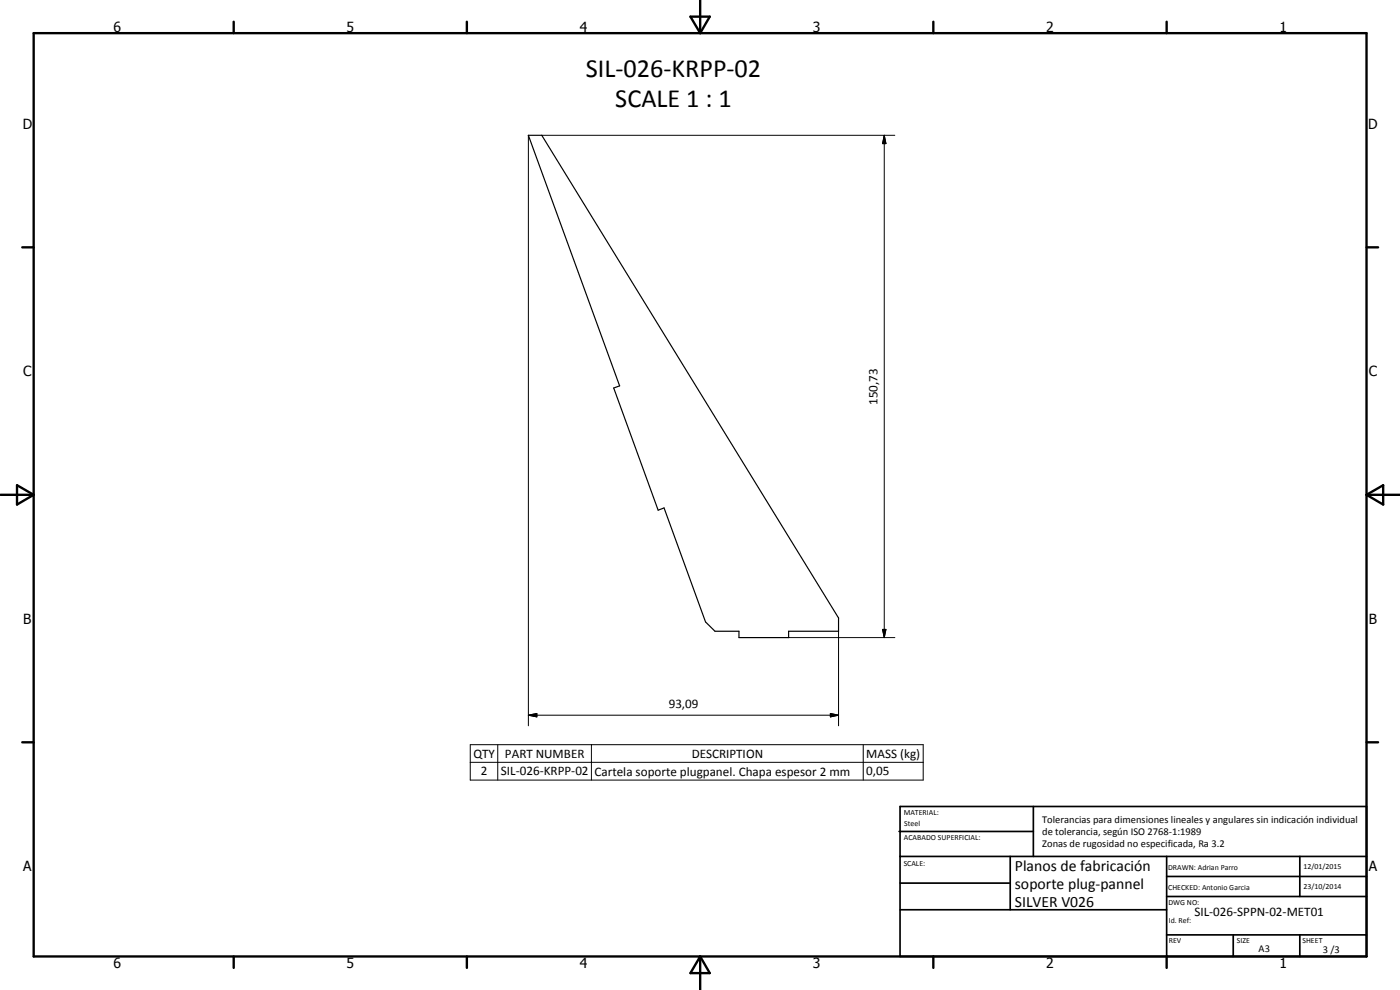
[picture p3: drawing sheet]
<svg xmlns="http://www.w3.org/2000/svg" width="420mm" height="297mm" viewBox="0 0 420 297" stroke-linecap="round" stroke-linejoin="round" font-family="sans-serif">
<defs><g id="words">
<g font-size="7.9">
<text x="175.8" y="23.2">SIL-026-KRPP-02</text>
<text x="184.6" y="32.2">SCALE 1 : 1</text>
</g>
<g font-size="4.7">
<text x="304.6" y="261.2">Planos de fabricación</text>
<text x="304.6" y="266.6">soporte plug-pannel</text>
<text x="304.6" y="272">SILVER V026</text>
</g>
<g font-size="4.2">
<text x="34" y="9.6">6</text>
<text x="104" y="9.6">5</text>
<text x="174" y="9.6">4</text>
<text x="244" y="9.6">3</text>
<text x="314" y="9.6">2</text>
<text x="384" y="9.6">1</text>
<text x="6.8" y="38.7">D</text>
<text x="410.6" y="38.7">D</text>
<text x="7" y="112.9">C</text>
<text x="410.8" y="112.9">C</text>
<text x="7" y="187.1">B</text>
<text x="410.8" y="187.1">B</text>
<text x="7" y="261.4">A</text>
<text x="410.8" y="261.4">A</text>
<text x="34" y="290.4">6</text>
<text x="104" y="290.4">5</text>
<text x="174" y="290.4">4</text>
<text x="244" y="290.4">3</text>
<text x="314" y="290.4">2</text>
<text x="384" y="290.4">1</text>
</g>
<g font-size="3.9">
<text x="263.3" y="121.5" transform="rotate(-90 263.3 121.5)">150,73</text>
<text x="200.7" y="212.5">93,09</text>
<text x="142.1" y="227.4">QTY</text>
<text x="151.5" y="227.3">PART NUMBER</text>
<text x="207.6" y="227.4">DESCRIPTION</text>
<text x="260" y="227.5">MASS (kg)</text>
<text x="144.3" y="232.7">2</text>
<text x="150.3" y="232.7">SIL-026-KRPP-02</text>
<text x="178.4" y="232.7">Cartela soporte plugpanel. Chapa espesor 2 mm</text>
<text x="260" y="232.7">0,05</text>
<text x="358.5" y="275">SIL-026-SPPN-02-MET01</text>
</g>
<g font-size="3.1">
<text x="312.7" y="246.8">Tolerancias para dimensiones lineales y angulares sin indicación individual</text>
<text x="312.7" y="250.4">de tolerancia, según ISO 2768-1:1989</text>
<text x="312.7" y="254">Zonas de rugosidad no especificada, Ra 3.2</text>
<text x="377.7" y="285.6">A3</text>
<text x="397" y="285.9">3 /3</text>
</g>
<g font-size="2.4">
<text x="271.2" y="244.4">MATERIAL:</text>
<text x="271.3" y="252">ACABADO SUPERFICIAL:</text>
<text x="271.4" y="247.9">Steel</text>
<text x="271.2" y="259.7">SCALE:</text>
<text x="350.6" y="261">DRAWN: Adrian Parro</text>
<text x="391.2" y="260.6">12/01/2015</text>
<text x="350.6" y="267">CHECKED: Antonio Garcia</text>
<text x="391.2" y="266.7">23/10/2014</text>
<text x="350.6" y="271.4">DWG NO:</text>
<text x="350.8" y="276.9">Id. Ref:</text>
<text x="350.8" y="282.8">REV</text>
<text x="371.2" y="282.9">SIZE</text>
<text x="390.9" y="282.9">SHEET</text>
</g>
</g></defs>
<path d="M158.6 40.6h4l89.1 144.8v4h-15v1.9h-14.9v-1.9h-7.2l-2.9-2.8-12.4-34.2-1.8 .7-13.3-36.7 1.8-.6z" fill="none" stroke="#000" stroke-width=".35"/>
<g fill="none" stroke="#000" stroke-width=".71">
<path d="M10.1 9.9h400v277.1h-400zM70.1 6.5v3.4M140.1 6.5v3.4M207.2 5h5.8l-2.9 4.9zM210.1 0v9.9M280.1 6.5v3.4M350.1 6.5v3.4M6.7 74.2h3.4M410.1 74.2h3.5M.1 148.5h10M5.1 145.6l5 2.9-5 2.9zM410.1 148.5h10"/>
<path d="M410.1 148.5l5-2.9v5.8zM6.7 222.7h3.4M410.1 222.7h3.5M70.1 287v3.4M140.1 287v3.4M210.1 287v10M210.1 287l2.9 5h-5.8zM280.1 287v3.4M350.1 287v3.4"/>
</g>
<g fill="none" stroke="#000" stroke-width=".51">
<path d="M269.8 249.5h40.3M270.1 242h140v45h-140zM270.1 257h140M303.2 257v16M310.1 242v15M350.1 257v30M390.1 257v12M270.1 265h33.1M270.1 273h80M350.1 269h60M350.1 263h60M350.1 280.5h60"/>
<path d="M370.1 280.5v6.5M390.1 280.5v6.5"/>
</g>
<g fill="none" stroke="#000" stroke-width=".3">
<path d="M158.6 40.6v177.2M162.6 40.6h106M265.4 40.6l.5 2.5h-1zM265.4 40.6v150.7M236.7 191.3h31.9M251.7 189.4v28.4M264.9 188.8h1l-.5 2.5zM158.6 214.6l2.5-.5v1zM158.6 214.6h93.1M249.2 214.1l2.5 .5-2.5 .5zM141.1 223.4h136v10.7h-136zM141.1 228.7h136"/>
<path d="M149.4 223.4v10.7M177.5 223.4v10.7M259.1 223.4v10.7"/>
</g>
<path d="M265.4 40.6l.5 2.5h-1zM264.9 188.8h1l-.5 2.5zM158.6 214.6l2.5-.5v1zM249.2 214.1l2.5 .5-2.5 .5z" fill="#000"/>
<use href="#words"/>
</svg>
